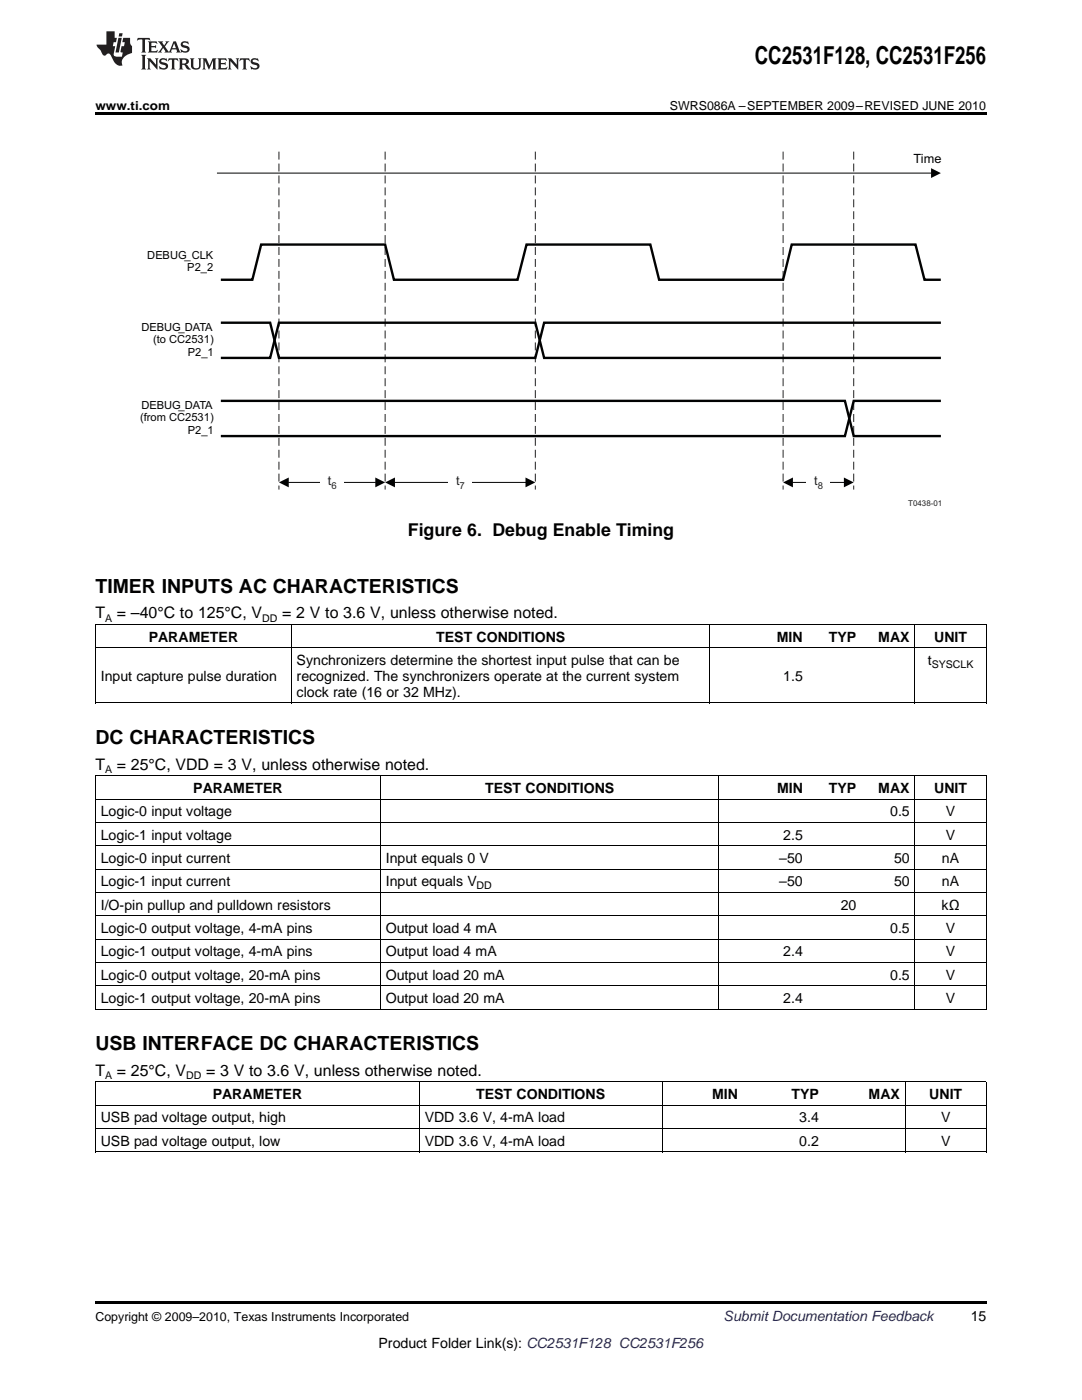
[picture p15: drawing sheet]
<svg xmlns="http://www.w3.org/2000/svg" width="216mm" height="279mm" viewBox="0 0 216 279" stroke-linecap="round" stroke-linejoin="round" font-family="sans-serif">
<defs><g id="words">
<text font-size="4.9" x="150.6" y="12.8">CC2531F128, CC2531F256</text>
<g font-size="3.9">
<text x="19" y="118.3">TIMER INPUTS AC CHARACTERISTICS</text>
<text x="19" y="148.4">DC CHARACTERISTICS</text>
<text x="19" y="209.5">USB INTERFACE DC CHARACTERISTICS</text>
</g>
<text font-size="3.5" x="81.4" y="107">Figure 6. Debug Enable Timing</text>
<g font-size="3.2">
<text x="19" y="123.4">T</text>
<text x="23.3" y="123.4">= –40°C to 125°C, V</text>
<text x="56.3" y="123.4">= 2 V to 3.6 V, unless otherwise noted.</text>
<text x="19" y="153.6">T</text>
<text x="23.3" y="153.6">= 25°C, VDD = 3 V, unless otherwise noted.</text>
<text x="19" y="214.7">T</text>
<text x="23.3" y="214.7">= 25°C, V</text>
<text x="41.1" y="214.7">= 3 V to 3.6 V, unless otherwise noted.</text>
</g>
<g font-size="2.8">
<text x="29.7" y="128.1">PARAMETER</text>
<text x="87" y="128.1">TEST CONDITIONS</text>
<text x="155" y="128.1">MIN</text>
<text x="165.4" y="128.1">TYP</text>
<text x="175.3" y="128.1">MAX</text>
<text x="186.4" y="128.1">UNIT</text>
<text x="20.1" y="135.9">Input capture pulse duration</text>
<text x="59.2" y="132.7">Synchronizers determine the shortest input pulse that can be</text>
<text x="59.2" y="135.9">recognized. The synchronizers operate at the current system</text>
<text x="156.3" y="135.9">1.5</text>
<text x="185.1" y="132.7">t</text>
<text x="59.2" y="139.1">clock rate (16 or 32 MHz).</text>
<text x="38.6" y="158.3">PARAMETER</text>
<text x="96.8" y="158.3">TEST CONDITIONS</text>
<text x="155" y="158.3">MIN</text>
<text x="165.4" y="158.3">TYP</text>
<text x="175.3" y="158.3">MAX</text>
<text x="186.4" y="158.3">UNIT</text>
<text x="20.1" y="162.9">Logic-0 input voltage</text>
<text x="20.1" y="167.6">Logic-1 input voltage</text>
<text x="156.3" y="167.6">2.5</text>
<text x="177.6" y="162.9">0.5</text>
<text x="188.7" y="162.9">V</text>
<text x="188.7" y="167.6">V</text>
<text x="20.1" y="172.2">Logic-0 input current</text>
<text x="77" y="172.2">Input equals 0 V</text>
<text x="155.5" y="172.2">–50</text>
<text x="178.4" y="172.2">50</text>
<text x="188" y="172.2">nA</text>
<text x="20.1" y="176.9">Logic-1 input current</text>
<text x="77" y="176.9">Input equals V</text>
<text x="155.5" y="176.9">–50</text>
<text x="178.4" y="176.9">50</text>
<text x="188" y="176.9">nA</text>
<text x="20.1" y="181.5">I/O-pin pullup and pulldown resistors</text>
<text x="167.7" y="181.5">20</text>
<text x="187.9" y="181.5">kΩ</text>
<text x="20.1" y="186.2">Logic-0 output voltage, 4-mA pins</text>
<text x="20.1" y="190.9">Logic-1 output voltage, 4-mA pins</text>
<text x="77" y="186.2">Output load 4 mA</text>
<text x="77" y="190.9">Output load 4 mA</text>
<text x="156.3" y="190.9">2.4</text>
<text x="177.6" y="186.2">0.5</text>
<text x="188.7" y="186.2">V</text>
<text x="188.7" y="190.9">V</text>
<text x="20.1" y="195.5">Logic-0 output voltage, 20-mA pins</text>
<text x="77" y="195.5">Output load 20 mA</text>
<text x="177.6" y="195.5">0.5</text>
<text x="188.7" y="195.5">V</text>
<text x="20.1" y="200.2">Logic-1 output voltage, 20-mA pins</text>
<text x="77" y="200.2">Output load 20 mA</text>
<text x="156.3" y="200.2">2.4</text>
<text x="188.7" y="200.2">V</text>
<text x="42.4" y="219.4">PARAMETER</text>
<text x="95" y="219.4">TEST CONDITIONS</text>
<text x="142.1" y="219.4">MIN</text>
<text x="157.9" y="219.4">TYP</text>
<text x="173.3" y="219.4">MAX</text>
<text x="185.4" y="219.4">UNIT</text>
<text x="20.1" y="224">USB pad voltage output, high</text>
<text x="84.7" y="224">VDD 3.6 V, 4-mA load</text>
<text x="159.5" y="224">3.4</text>
<text x="187.8" y="224">V</text>
<text x="20.1" y="228.7">USB pad voltage output, low</text>
<text x="84.7" y="228.7">VDD 3.6 V, 4-mA load</text>
<text x="159.5" y="228.7">0.2</text>
<text x="187.8" y="228.7">V</text>
<text x="193.7" y="263.6">15</text>
<text x="75.5" y="269">Product Folder Link(s): CC2531F128 CC2531F256</text>
</g>
<text font-size="2.8" fill="#0000c8" x="144.4" y="263.6">Submit Documentation Feedback</text>
<g font-size="2.5">
<text x="19" y="21.9">www.ti.com</text>
<text x="133.7" y="21.9">SWRS086A –SEPTEMBER 2009–REVISED JUNE 2010</text>
<text x="19" y="263.6">Copyright © 2009–2010, Texas Instruments Incorporated</text>
</g>
<text font-size="2.5" fill="#010202" x="182.3" y="32.6">Time</text>
<g font-size="2.5" fill="#231f20">
<text x="65.4" y="96.8">t</text>
<text x="91" y="96.8">t</text>
<text x="162.5" y="96.8">t</text>
</g>
<g font-size="2.2" fill="#010202">
<text x="29.4" y="51.7">DEBUG_CLK</text>
<text x="37.4" y="54.1">P2_2</text>
<text x="28.2" y="66">DEBUG_DATA</text>
<text x="30.5" y="68.5">(to CC2531)</text>
<text x="37.5" y="71">P2_1</text>
<text x="28.2" y="81.6">DEBUG_DATA</text>
<text x="28" y="84.1">(from CC2531)</text>
<text x="37.5" y="86.6">P2_1</text>
</g>
<g font-size="2.1">
<text x="21" y="124">A</text>
<text x="52.3" y="124">DD</text>
<text x="185.9" y="133.3">SYSCLK</text>
<text x="21" y="154.2">A</text>
<text x="95.1" y="177.4">DD</text>
<text x="21" y="215.3">A</text>
<text x="37.1" y="215.3">DD</text>
</g>
<g font-size="1.9" fill="#231f20">
<text x="66.1" y="97.5">6</text>
<text x="91.7" y="97.5">7</text>
<text x="163.2" y="97.5">8</text>
</g>
<text font-size="1.6" fill="#231f20" x="181.2" y="100.9">T0438-01</text>
</g></defs>
<g fill="#231f20">
<path d="M27.5 7.6l-.1 .5 .4-.2h.6v.1v2.1l-.2 .4h1l-.3-.4v-2.1l.1-.1h.5l.5 .2-.2-.5zM29.5 8.3l.2 .3v1.5l-.2 .4h1.8l.2-.6a1.04 1.04 0 0 1-1.3 .2v-.7h.6l.3 .2v-.6l-.3 .2h-.6v-.6l.8-.1 .4 .3-.2-.5zM31.5 8.3l.9 1.1-.9 1.1h.8l-.2-.2 .5-.7 .4 .7-.2 .2h1.5l-.1-.2 .1-.4h.9l.1 .4-.2 .2h1l-.3-.3-.7-1.9h-.5l-.9 2-.8-1 .9-1h-.8l.1 .3-.3 .5-.4-.6 .2-.2zM34.7 8.6l.4 1h-.7zM36.3 8.4a.63 .63 0 0 0-.2 .7 .63 .63 0 0 0 .6 .4l.6 .2 .1 .2a.75 .75 0 0 1-.7 .4 .75 .75 0 0 1-.6-.5l.1 .7 .1-.1a1.11 1.11 0 0 0 1.5-.6 1.13 1.13 0 0 0-1.2-.8l-.1-.4a1.04 1.04 0 0 1 1.2 .2l-.2-.5-.1 .1-.5-.2zM28.2 10.9l.2 .4v2.2l-.2 .4h1l-.3-.4v-2.2l.3-.4zM29.3 11.6l.3 .4v1.5l-.3 .4h.8l-.2-.4v-1.3l1.5 1.7v-1.9l.2-.4h-.7l.2 .4v.9l-1.1-1.3zM32 11.8a.62 .62 0 0 0-.2 .7 .62 .62 0 0 0 .6 .4l.6 .1 .1 .3a.76 .76 0 0 1-.7 .3 .76 .76 0 0 1-.6-.4l.1 .7 .1-.1a1.11 1.11 0 0 0 1.5-.6 1.13 1.13 0 0 0-1.2-.8l-.1-.4a1.04 1.04 0 0 1 1.2 .2l-.2-.6-.1 .1-.5-.1zM33.7 11.6l-.2 .6a.61 .61 0 0 1 .8-.3v1.6l-.2 .4h.9l-.2-.4v-1.6a.63 .63 0 0 1 .8 .3l-.2-.6zM35.6 11.6l.3 .4v1.5l-.3 .4h1l-.2-.2v-.8l.5 .2a.76 .76 0 0 0 1.2 .7l-1-1a.58 .58 0 0 0 .6-.5 .58 .58 0 0 0-.5-.6zM36.4 11.9h.1a.45 .45 0 0 1 .5 .1 .45 .45 0 0 1 .1 .5l-.7 .2zM37.9 11.6l.2 .2a2.17 2.17 0 0 0 .3 1.9 .99 .99 0 0 0 1.6-.6v-1.1l.2-.4h-.7l.2 .2a1.92 1.92 0 0 1-.2 1.8 .6 .6 0 0 1-.9-.5v-1.1l.2-.4zM40.4 11.6l.2 .4v1.5l-.2 .4h.7l-.2-.4v-1.4l.8 1.8 .8-1.8v1.4l-.2 .4h.9l-.2-.4v-1.5l.2-.4h-.8l-.6 1.5-.6-1.5zM43.4 11.6l.2 .4v1.5l-.2 .4h1.8l.2-.6a1.04 1.04 0 0 1-1.3 .1v-.6h.5l.4 .2v-.6l-.4 .2h-.5v-.7h.8l.3 .3-.1-.6zM45.5 11.6l.2 .4v1.5l-.2 .4h.7l-.2-.4v-1.3l1.5 1.7v-1.9l.2-.4h-.7l.2 .4v.9l-1.1-1.3zM47.9 11.6l-.1 .6a.61 .61 0 0 1 .8-.3v1.6l-.3 .4h1l-.3-.4 .1-1.6a.63 .63 0 0 1 .7 .3l-.1-.6zM50.2 11.8a.62 .62 0 0 0-.2 .7 .62 .62 0 0 0 .6 .4l.6 .1 .2 .3a.76 .76 0 0 1-.8 .3 .76 .76 0 0 1-.6-.4l.1 .7 .2-.1a1.11 1.11 0 0 0 1.5-.6 1.13 1.13 0 0 0-1.3-.8l-.1-.4a1.04 1.04 0 0 1 1.2 .2l-.1-.6-.2 .1-.5-.1z"/>
<path d="M21.2 6.3v2.6h-1.9l.1 .4 .7 .9a.91 .91 0 0 0 1 .8 .56 .56 0 0 1 .5-.3 .56 .56 0 0 1 .5 .3l.4 .8a1.53 1.53 0 0 0 1.9 1.2 1.54 1.54 0 0 1 1-2.1l.9-.3v-1.4a1.52 1.52 0 0 1-.3-1.6h-1.4l-.2 .8h.5l-.2 .8h-.4l-.2 1v.2l.4 .1-.2 .8a1.93 1.93 0 0 1-1.6-.3l.3-1.8h-.5l.2-.8h.4l.2-.8h-.4v-1.3zM23.6 7.6l-.6 2.9h.7l.6-2.9zM23.8 6.6l-.1 .7h.6l.2-.7z"/>
</g>
<path d="M55.7 30.3v67.4M76.8 30.3v67.4M106.8 30.3v67.4M156.3 30.3v67.4M170.3 30.3v67.4" fill="none" stroke="#231f20" stroke-width=".2" stroke-dasharray="1.6 .8" stroke-linecap="butt"/>
<path d="M43.3 34.5h142.6" fill="none" stroke="#010202" stroke-width=".2"/>
<path d="M185.8 33.6l1.9 .9-1.9 1z" fill="#010202"/>
<path d="M44.1 55.8h6.3l1.7-7h24.7l1.8 7h24.7l1.8-7h24.7l1.7 7h24.8l1.7-7h24.7l1.8 7h3.2M44.1 71.4h9.8l1.8-7h51.1l1.8 7h79.1M44.1 64.4h9.8l1.8 7h51.1l1.8-7h79.1M44.1 80h124.5l1.7 7h17.4M187.7 80h-17.4l-1.7 7h-124.5" fill="none" stroke="#010202" stroke-width=".48"/>
<path d="M57.5 96.3h17.5" fill="none" stroke="#010202" stroke-width=".2"/>
<g fill="#010202">
<path d="M55.7 96.3l1.9-1v2z"/>
<path d="M74.9 95.3l1.9 1-1.9 1z"/>
</g>
<path d="M158.1 96.3h10.4" fill="none" stroke="#010202" stroke-width=".2"/>
<g fill="#010202">
<path d="M156.3 96.3l1.9-1v2z"/>
<path d="M168.4 95.3l1.9 1-1.9 1z"/>
</g>
<path d="M78.7 96.3h26.3" fill="none" stroke="#010202" stroke-width=".2"/>
<g fill="#010202">
<path d="M76.8 96.3l2-1v2z"/>
<path d="M104.9 95.3l1.9 1-1.9 1z"/>
</g>
<g fill="#fff">
<path d="M63.9 94.2h4.7v4.1h-4.7z" fill-rule="evenodd"/>
<path d="M161 94.2h4.6v4.1h-4.6z" fill-rule="evenodd"/>
<path d="M89.5 94.2h4.7v4.1h-4.7z" fill-rule="evenodd"/>
</g>
<path d="M19 22.5h177.8v.5h-177.8zM19 259.7h177.8v.5h-177.8z" fill="#000"/>
<g fill="none" stroke="#000" stroke-width=".2">
<path d="M19 129.3h177.8M19 124.6h177.8M19.1 124.7v15.6M58.1 124.7v15.6M141.7 124.7v15.6M182.5 124.7v15.6M196.8 124.7v15.6M19 159.5h177.8M19 154.8h177.8M19 140.3h177.8M19.1 154.9v46.5M75.9 154.9v46.5"/>
<path d="M143.5 154.9v46.5M182.5 154.9v46.5M196.8 154.9v46.5M19 178.1h177.8M19 173.4h177.8M19 168.8h177.8M19 164.1h177.8M19 196.7h177.8M19 192.1h177.8M19 187.4h177.8M19 182.8h177.8M19 215.9h177.8"/>
<path d="M19 201.4h177.8M19.1 216v13.9M83.6 216v13.9M132.1 216v13.9M180.6 216v13.9M196.8 216v13.9M19 229.9h177.8M19 225.2h177.8M19 220.6h177.8"/>
</g>
<use href="#words"/>
</svg>
